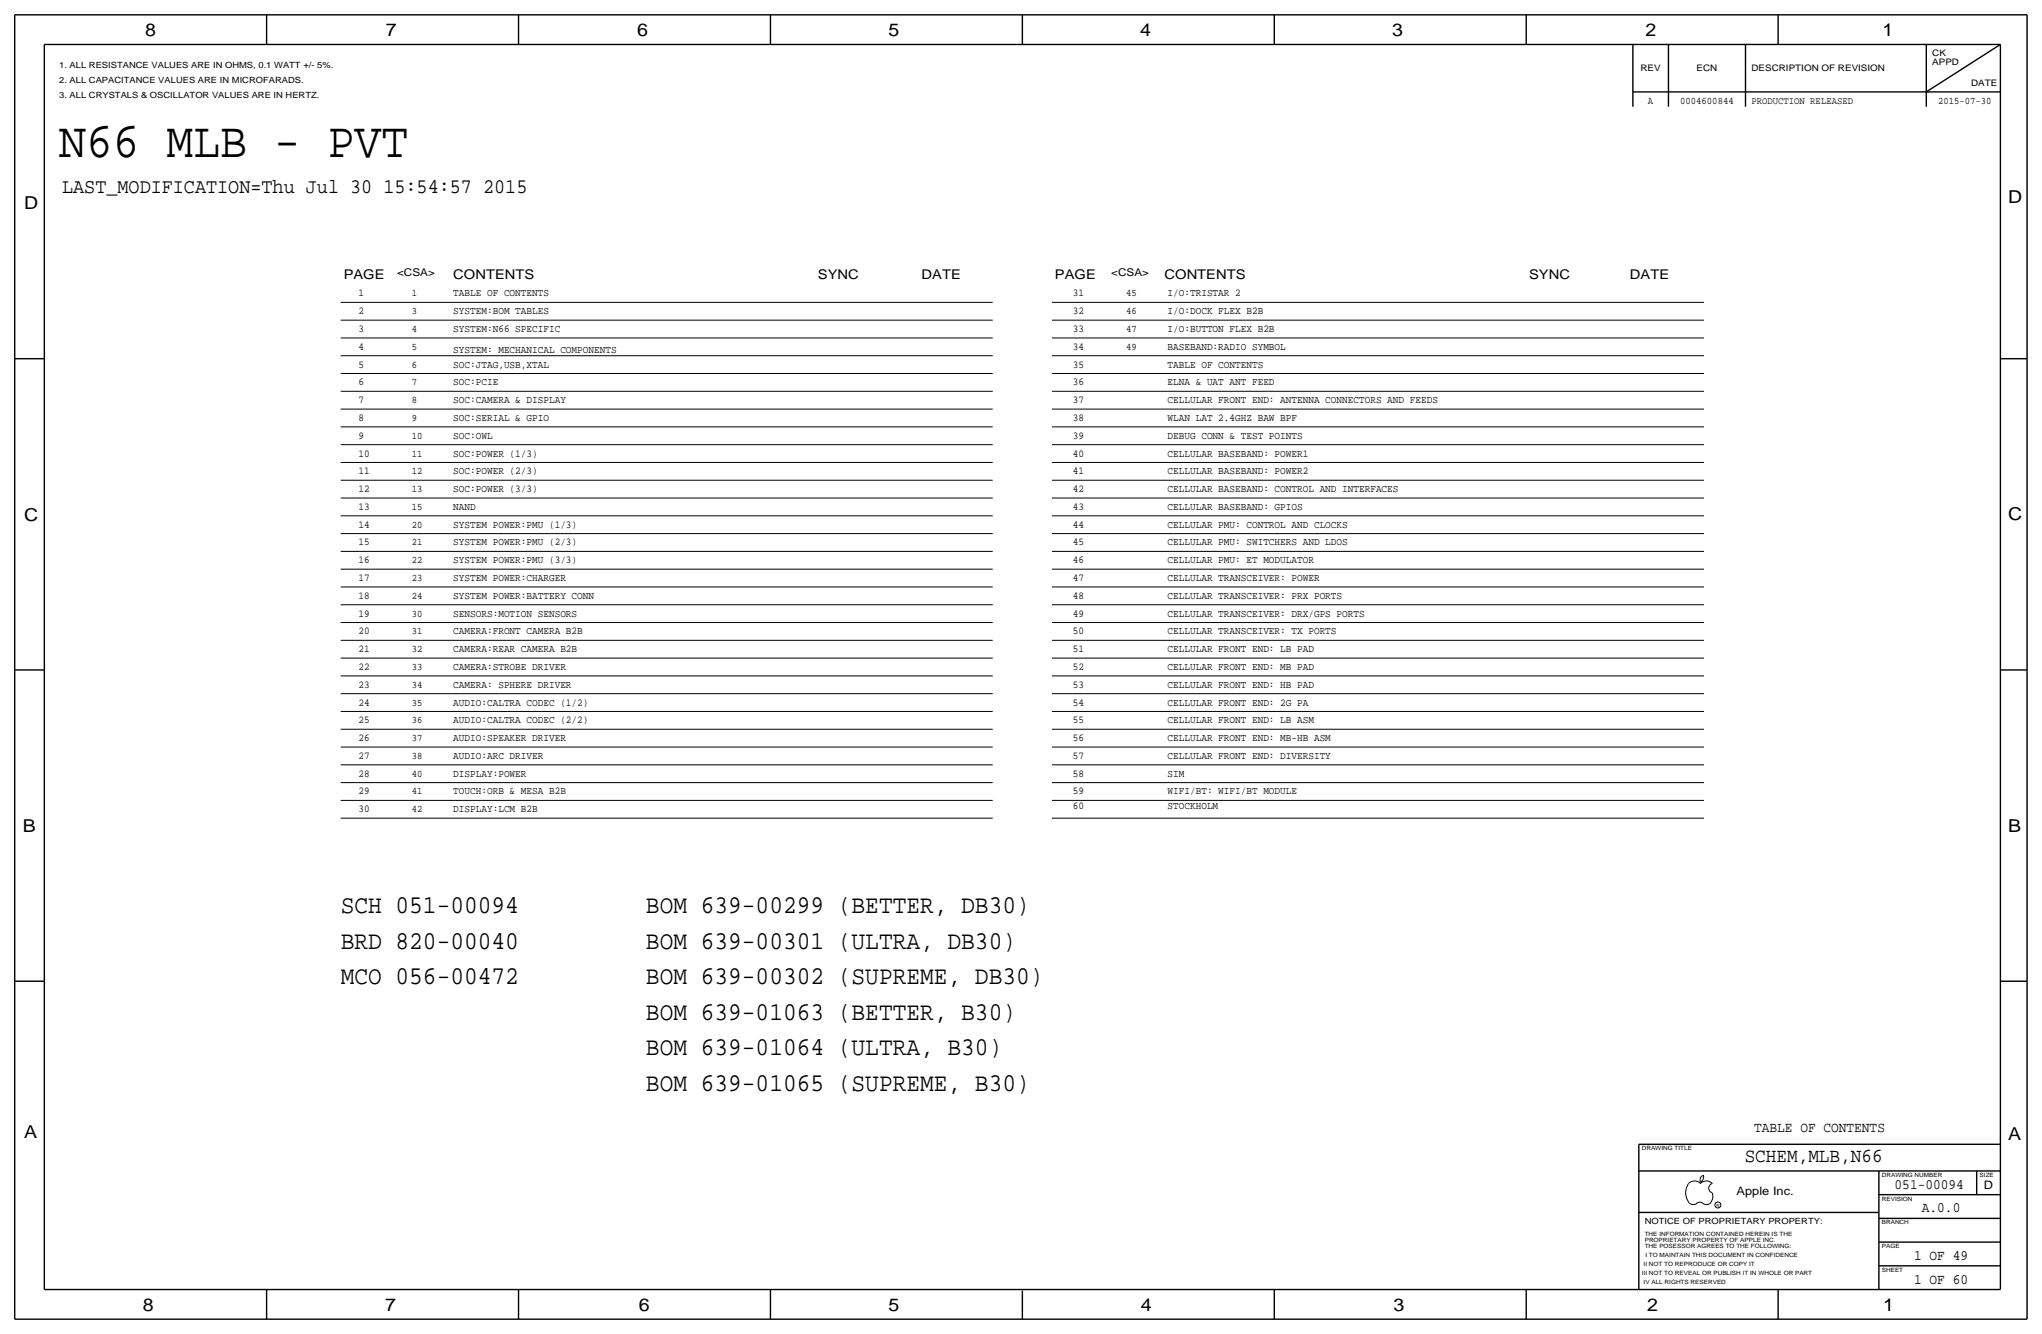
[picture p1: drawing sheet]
<svg xmlns="http://www.w3.org/2000/svg" width="875mm" height="572mm" viewBox="0 0 875 572" stroke-linecap="round" stroke-linejoin="round" font-family="sans-serif">
<defs><g id="words">
<text font-size="21.5" x="25.3" y="67.3">N66 MLB - PVT</text>
<g font-size="11">
<text x="146" y="391.2">SCH 051-00094</text>
<text x="276.8" y="391.2">BOM 639-00299 (BETTER, DB30)</text>
<text x="146" y="406.4">BRD 820-00040</text>
<text x="276.8" y="406.4">BOM 639-00301 (ULTRA, DB30)</text>
<text x="146" y="421.6">MCO 056-00472</text>
<text x="276.8" y="421.6">BOM 639-00302 (SUPREME, DB30)</text>
<text x="276.8" y="436.9">BOM 639-01063 (BETTER, B30)</text>
<text x="276.8" y="452.1">BOM 639-01064 (ULTRA, B30)</text>
<text x="276.8" y="467.4">BOM 639-01065 (SUPREME, B30)</text>
</g>
<text font-size="8.9" x="26.6" y="82.6">LAST_MODIFICATION=Thu Jul 30 15:54:57 2015</text>
<text font-size="8.5" x="747.6" y="497.8">SCHEM,MLB,N66</text>
<g font-size="7.6">
<text x="62.2" y="15.5">8</text>
<text x="165.3" y="15.5">7</text>
<text x="273" y="15.5">6</text>
<text x="380.7" y="15.5">5</text>
<text x="488.6" y="15.5">4</text>
<text x="596.6" y="15.5">3</text>
<text x="705.1" y="15.5">2</text>
<text x="806.7" y="15.5">1</text>
<text x="10.4" y="89.4">D</text>
<text x="860.5" y="87.1">D</text>
<text x="10.4" y="223.3">C</text>
<text x="860.5" y="222.8">C</text>
<text x="9.8" y="356.6">B</text>
<text x="860.5" y="356.4">B</text>
<text x="10.4" y="487.4">A</text>
<text x="860.5" y="488.2">A</text>
<text x="61.1" y="561.6">8</text>
<text x="165" y="561.6">7</text>
<text x="273.7" y="561.6">6</text>
<text x="380.7" y="561.6">5</text>
<text x="488.9" y="561.6">4</text>
<text x="597.1" y="561.6">3</text>
<text x="705.8" y="561.6">2</text>
<text x="806.9" y="561.6">1</text>
</g>
<g font-size="6.2">
<text x="751.7" y="485.1">TABLE OF CONTENTS</text>
<text x="811.9" y="509.3">051-00094</text>
<text x="823.6" y="519.4">A.0.0</text>
<text x="820.3" y="539.8">1 OF 49</text>
<text x="820.3" y="549.9">1 OF 60</text>
</g>
<g font-size="5.7">
<text x="147.3" y="119.4">PAGE</text>
<text x="194.3" y="119.4">CONTENTS</text>
<text x="350.5" y="119.4">SYNC</text>
<text x="394.9" y="119.4">DATE</text>
<text x="452.1" y="119.4">PAGE</text>
<text x="499.1" y="119.4">CONTENTS</text>
<text x="655.3" y="119.4">SYNC</text>
<text x="698.5" y="119.4">DATE</text>
</g>
<g font-size="5">
<text x="850.1" y="509.3">D</text>
<text x="744.2" y="511.8">Apple Inc.</text>
</g>
<g font-size="4.6">
<text x="170.1" y="118.1">&lt;CSA&gt;</text>
<text x="476.2" y="118.1">&lt;CSA&gt;</text>
</g>
<g font-size="4.5">
<text x="153.6" y="127">1</text>
<text x="194.3" y="127">TABLE OF CONTENTS</text>
<text x="459.7" y="127">31</text>
<text x="500.3" y="127">I/O:TRISTAR 2</text>
<text x="153.6" y="134.6">2</text>
<text x="194.3" y="134.6">SYSTEM:BOM TABLES</text>
<text x="459.7" y="134.6">32</text>
<text x="500.3" y="134.6">I/O:DOCK FLEX B2B</text>
<text x="153.6" y="142.2">3</text>
<text x="194.3" y="142.2">SYSTEM:N66 SPECIFIC</text>
<text x="459.7" y="142.2">33</text>
<text x="500.3" y="142.2">I/O:BUTTON FLEX B2B</text>
<text x="153.6" y="149.9">4</text>
<text x="459.7" y="149.9">34</text>
<text x="500.3" y="149.9">BASEBAND:RADIO SYMBOL</text>
<text x="194.3" y="151.1">SYSTEM: MECHANICAL COMPONENTS</text>
<text x="153.6" y="157.5">5</text>
<text x="194.3" y="157.5">SOC:JTAG,USB,XTAL</text>
<text x="459.7" y="157.5">35</text>
<text x="500.3" y="157.5">TABLE OF CONTENTS</text>
<text x="153.6" y="165.1">6</text>
<text x="194.3" y="165.1">SOC:PCIE</text>
<text x="459.7" y="165.1">36</text>
<text x="500.3" y="165.1">ELNA &amp; UAT ANT FEED</text>
<text x="153.6" y="172.7">7</text>
<text x="194.3" y="172.7">SOC:CAMERA &amp; DISPLAY</text>
<text x="459.7" y="172.7">37</text>
<text x="500.3" y="172.7">CELLULAR FRONT END: ANTENNA CONNECTORS AND FEEDS</text>
<text x="153.6" y="180.3">8</text>
<text x="194.3" y="180.3">SOC:SERIAL &amp; GPIO</text>
<text x="459.7" y="180.3">38</text>
<text x="500.3" y="180.3">WLAN LAT 2.4GHZ BAW BPF</text>
<text x="153.6" y="188">9</text>
<text x="194.3" y="188">SOC:OWL</text>
<text x="459.7" y="188">39</text>
<text x="500.3" y="188">DEBUG CONN &amp; TEST POINTS</text>
<text x="153.6" y="195.6">10</text>
<text x="194.3" y="195.6">SOC:POWER (1/3)</text>
<text x="459.7" y="195.6">40</text>
<text x="500.3" y="195.6">CELLULAR BASEBAND: POWER1</text>
<text x="153.6" y="203.2">11</text>
<text x="194.3" y="203.2">SOC:POWER (2/3)</text>
<text x="459.7" y="203.2">41</text>
<text x="500.3" y="203.2">CELLULAR BASEBAND: POWER2</text>
<text x="153.6" y="210.8">12</text>
<text x="194.3" y="210.8">SOC:POWER (3/3)</text>
<text x="459.7" y="210.8">42</text>
<text x="500.3" y="210.8">CELLULAR BASEBAND: CONTROL AND INTERFACES</text>
<text x="153.6" y="218.4">13</text>
<text x="194.3" y="218.4">NAND</text>
<text x="459.7" y="218.4">43</text>
<text x="500.3" y="218.4">CELLULAR BASEBAND: GPIOS</text>
<text x="153.6" y="226.1">14</text>
<text x="194.3" y="226.1">SYSTEM POWER:PMU (1/3)</text>
<text x="459.7" y="226.1">44</text>
<text x="500.3" y="226.1">CELLULAR PMU: CONTROL AND CLOCKS</text>
<text x="153.6" y="233.7">15</text>
<text x="194.3" y="233.7">SYSTEM POWER:PMU (2/3)</text>
<text x="459.7" y="233.7">45</text>
<text x="500.3" y="233.7">CELLULAR PMU: SWITCHERS AND LDOS</text>
<text x="153.6" y="241.3">16</text>
<text x="194.3" y="241.3">SYSTEM POWER:PMU (3/3)</text>
<text x="459.7" y="241.3">46</text>
<text x="500.3" y="241.3">CELLULAR PMU: ET MODULATOR</text>
<text x="153.6" y="248.9">17</text>
<text x="194.3" y="248.9">SYSTEM POWER:CHARGER</text>
<text x="459.7" y="248.9">47</text>
<text x="500.3" y="248.9">CELLULAR TRANSCEIVER: POWER</text>
<text x="153.6" y="256.5">18</text>
<text x="194.3" y="256.5">SYSTEM POWER:BATTERY CONN</text>
<text x="459.7" y="256.5">48</text>
<text x="500.3" y="256.5">CELLULAR TRANSCEIVER: PRX PORTS</text>
<text x="153.6" y="264.2">19</text>
<text x="194.3" y="264.2">SENSORS:MOTION SENSORS</text>
<text x="459.7" y="264.2">49</text>
<text x="500.3" y="264.2">CELLULAR TRANSCEIVER: DRX/GPS PORTS</text>
<text x="153.6" y="271.8">20</text>
<text x="194.3" y="271.8">CAMERA:FRONT CAMERA B2B</text>
<text x="459.7" y="271.8">50</text>
<text x="500.3" y="271.8">CELLULAR TRANSCEIVER: TX PORTS</text>
<text x="153.6" y="279.4">21</text>
<text x="194.3" y="279.4">CAMERA:REAR CAMERA B2B</text>
<text x="459.7" y="279.4">51</text>
<text x="500.3" y="279.4">CELLULAR FRONT END: LB PAD</text>
<text x="153.6" y="287">22</text>
<text x="194.3" y="287">CAMERA:STROBE DRIVER</text>
<text x="459.7" y="287">52</text>
<text x="500.3" y="287">CELLULAR FRONT END: MB PAD</text>
<text x="153.6" y="294.6">23</text>
<text x="194.3" y="294.6">CAMERA: SPHERE DRIVER</text>
<text x="459.7" y="294.6">53</text>
<text x="500.3" y="294.6">CELLULAR FRONT END: HB PAD</text>
<text x="153.6" y="302.3">24</text>
<text x="194.3" y="302.3">AUDIO:CALTRA CODEC (1/2)</text>
<text x="459.7" y="302.3">54</text>
<text x="500.3" y="302.3">CELLULAR FRONT END: 2G PA</text>
<text x="153.6" y="309.9">25</text>
<text x="194.3" y="309.9">AUDIO:CALTRA CODEC (2/2)</text>
<text x="459.7" y="309.9">55</text>
<text x="500.3" y="309.9">CELLULAR FRONT END: LB ASM</text>
<text x="153.6" y="317.5">26</text>
<text x="194.3" y="317.5">AUDIO:SPEAKER DRIVER</text>
<text x="459.7" y="317.5">56</text>
<text x="500.3" y="317.5">CELLULAR FRONT END: MB-HB ASM</text>
<text x="153.6" y="325.1">27</text>
<text x="194.3" y="325.1">AUDIO:ARC DRIVER</text>
<text x="459.7" y="325.1">57</text>
<text x="500.3" y="325.1">CELLULAR FRONT END: DIVERSITY</text>
<text x="153.6" y="332.7">28</text>
<text x="194.3" y="332.7">DISPLAY:POWER</text>
<text x="459.7" y="332.7">58</text>
<text x="500.3" y="332.7">SIM</text>
<text x="153.6" y="340.4">29</text>
<text x="194.3" y="340.4">TOUCH:ORB &amp; MESA B2B</text>
<text x="459.7" y="340.4">59</text>
<text x="500.3" y="340.4">WIFI/BT: WIFI/BT MODULE</text>
<text x="153.6" y="348">30</text>
<text x="194.3" y="348">DISPLAY:LCM B2B</text>
<text x="459.7" y="346.7">60</text>
<text x="500.3" y="346.7">STOCKHOLM</text>
</g>
<g font-size="4.3">
<text x="706.2" y="44.5">A</text>
<text x="720" y="44.5">0004600844</text>
<text x="750.5" y="44.5">PRODUCTION RELEASED</text>
<text x="830.5" y="44.5">2015-07-30</text>
<text x="176.5" y="127">1</text>
<text x="482.5" y="127">45</text>
<text x="176.5" y="134.6">3</text>
<text x="482.5" y="134.6">46</text>
<text x="176.5" y="142.2">4</text>
<text x="482.5" y="142.2">47</text>
<text x="176.5" y="149.9">5</text>
<text x="482.5" y="149.9">49</text>
<text x="176.5" y="157.5">6</text>
<text x="176.5" y="165.1">7</text>
<text x="176.5" y="172.7">8</text>
<text x="176.5" y="180.3">9</text>
<text x="176.5" y="188">10</text>
<text x="176.5" y="195.6">11</text>
<text x="176.5" y="203.2">12</text>
<text x="176.5" y="210.8">13</text>
<text x="176.5" y="218.4">15</text>
<text x="176.5" y="226.1">20</text>
<text x="176.5" y="233.7">21</text>
<text x="176.5" y="241.3">22</text>
<text x="176.5" y="248.9">23</text>
<text x="176.5" y="256.5">24</text>
<text x="176.5" y="264.2">30</text>
<text x="176.5" y="271.8">31</text>
<text x="176.5" y="279.4">32</text>
<text x="176.5" y="287">33</text>
<text x="176.5" y="294.6">34</text>
<text x="176.5" y="302.3">35</text>
<text x="176.5" y="309.9">36</text>
<text x="176.5" y="317.5">37</text>
<text x="176.5" y="325.1">38</text>
<text x="176.5" y="332.7">40</text>
<text x="176.5" y="340.4">41</text>
<text x="176.5" y="348">42</text>
</g>
<g font-size="3.8">
<text x="828" y="24.1">CK</text>
<text x="828" y="27.9">APPD</text>
<text x="703" y="30.5">REV</text>
<text x="727" y="30.5">ECN</text>
<text x="750.5" y="30.5">DESCRIPTION OF REVISION</text>
<text x="844.7" y="36.8">DATE</text>
</g>
<g font-size="3.7">
<text x="25.3" y="29.2">1. ALL RESISTANCE VALUES ARE IN OHMS, 0.1 WATT +/- 5%.</text>
<text x="25.3" y="35.6">2. ALL CAPACITANCE VALUES ARE IN MICROFARADS.</text>
<text x="25.3" y="41.9">3. ALL CRYSTALS &amp; OSCILLATOR VALUES ARE IN HERTZ.</text>
<text x="704.8" y="524.5">NOTICE OF PROPRIETARY PROPERTY:</text>
</g>
<g font-size="2.5">
<text x="703.5" y="492.8">DRAWING TITLE</text>
<text x="806.4" y="504.2">DRAWING NUMBER</text>
<text x="848.3" y="504.2">SIZE</text>
<text x="806.4" y="514.3">REVISION</text>
<text x="806.4" y="524.5">BRANCH</text>
<text x="704.8" y="529.6">THE INFORMATION CONTAINED HEREIN IS THE</text>
<text x="704.8" y="532.1">PROPRIETARY PROPERTY OF APPLE INC.</text>
<text x="704.8" y="534.7">THE POSESSOR AGREES TO THE FOLLOWING:</text>
<text x="705.1" y="538.5">I TO MAINTAIN THIS DOCUMENT IN CONFIDENCE</text>
<text x="806.4" y="534.7">PAGE</text>
<text x="704.3" y="542.3">II NOT TO REPRODUCE OR COPY IT</text>
<text x="806.4" y="544.8">SHEET</text>
<text x="703.5" y="546.1">III NOT TO REVEAL OR PUBLISH IT IN WHOLE OR PART</text>
<text x="704.3" y="549.9">IV ALL RIGHTS RESERVED</text>
</g>
<text font-size="1.8" x="735.5" y="516.9">R</text>
</g></defs>
<g fill="none" stroke="#000" stroke-width=".43">
<path d="M146 137.2h279.4zM146 129.5h279.4zM450.8 137.2h279.4zM450.8 129.5h279.4zM146 152.4h279.4zM146 144.8h279.4zM450.8 152.4h279.4zM450.8 144.8h279.4zM146 160h279.4zM146 167.6h279.4zM146 175.3h279.4zM450.8 175.3h279.4z"/>
<path d="M450.8 167.6h279.4zM450.8 160h279.4zM146 198.1h279.4zM146 182.9h279.4zM146 190.5h279.4zM450.8 190.5h279.4zM450.8 182.9h279.4zM450.8 198.1h279.4zM146 205.7h279.4zM146 213.4h279.4zM450.8 213.4h279.4zM450.8 205.7h279.4z"/>
<path d="M146 228.6h279.4zM146 236.2h279.4zM146 221h279.4zM450.8 236.2h279.4zM450.8 221h279.4zM450.8 228.6h279.4zM146 259.1h279.4zM146 243.8h279.4zM146 251.5h279.4zM450.8 243.8h279.4zM450.8 251.5h279.4zM450.8 259.1h279.4z"/>
<path d="M146 274.3h279.4zM146 266.7h279.4zM450.8 274.3h279.4zM450.8 266.7h279.4zM146 289.6h279.4zM146 297.2h279.4zM146 281.9h279.4zM450.8 289.6h279.4zM450.8 281.9h279.4zM450.8 297.2h279.4zM146 312.4h279.4zM146 304.8h279.4z"/>
<path d="M450.8 304.8h279.4zM450.8 312.4h279.4zM146 335.3h279.4zM146 327.7h279.4zM146 320h279.4zM450.8 320h279.4zM450.8 335.3h279.4zM450.8 327.7h279.4zM146 342.9h279.4zM146 350.5h279.4zM450.8 350.5h279.4zM450.8 342.9h279.4z"/>
<path d="M724.1 515.6l.5 .2a2.67 2.67 0 0 0 2.5-.2M726.8 515.7a2.09 2.09 0 0 1 3.1 0M728.6 507a3.5 3.5 0 0 1 5.2 0 2.08 2.08 0 0 0-1.6 2 2.08 2.08 0 0 0 1.6 2M728.7 507a3.6 3.6 0 0 0-3.9-.8 3.6 3.6 0 0 0-2.3 3.3 7.1 7.1 0 0 0 1.6 6.2M729.7 515.6l.4 .2a2.67 2.67 0 0 0 2.6-.2M729.9 503.4a2.83 2.83 0 0 1-1.3 3.1 2.26 2.26 0 0 1 1.3-3M733.7 511.1a4.5 4.5 0 0 1-1 4.6"/>
<circle cx="736.1" cy="516.2" r="1.28"/>
</g>
<g fill="none" stroke="#000" stroke-width=".6" stroke-linecap="butt">
<path d="M6.3 6.4v558.7zM6.3 6.4h862.3zM19 19.1v533.4zM19 19.1h838.2zM114.2 6.4v12.7zM222.2 6.4v12.7zM330.1 6.4v12.7zM438.1 6.4v12.7zM546.1 6.4v12.7zM654 6.4v12.7zM699.7 19v26.7zM715 19.1v26.6z"/>
<path d="M748 19v26.7zM762 6.4v12.7zM825.5 19v26.7zM857.2 19.1v533.4zM868.6 6.4v558.7zM699.7 39.4h157.5zM825.5 39.4l31.7-20.4zM6.3 153.7h12.7zM857.2 153.7h11.4zM6.3 287h12.7zM857.2 287h11.4zM6.3 420.4h12.7z"/>
<path d="M857.2 420.4h11.4zM702.3 490.2v62.3zM702.3 490.2h154.9zM702.3 519.4h102.8zM702.3 501.6h154.9zM805.1 501.6v50.8zM805.1 511.8h52.1zM847 501.6v10.2zM805.1 532.1h52.1zM805.1 522h52.1zM19 552.5h838.2zM114.2 552.4v12.7z"/>
<path d="M222.2 552.5v12.7zM330.1 552.5v12.7zM438.1 553v12.1zM546.1 552.5v12.7zM654 552.5v12.7zM762 552.5v12.7zM805.1 542.3h52.1zM6.3 565.1h862.3z"/>
</g>
<use href="#words"/>
</svg>
